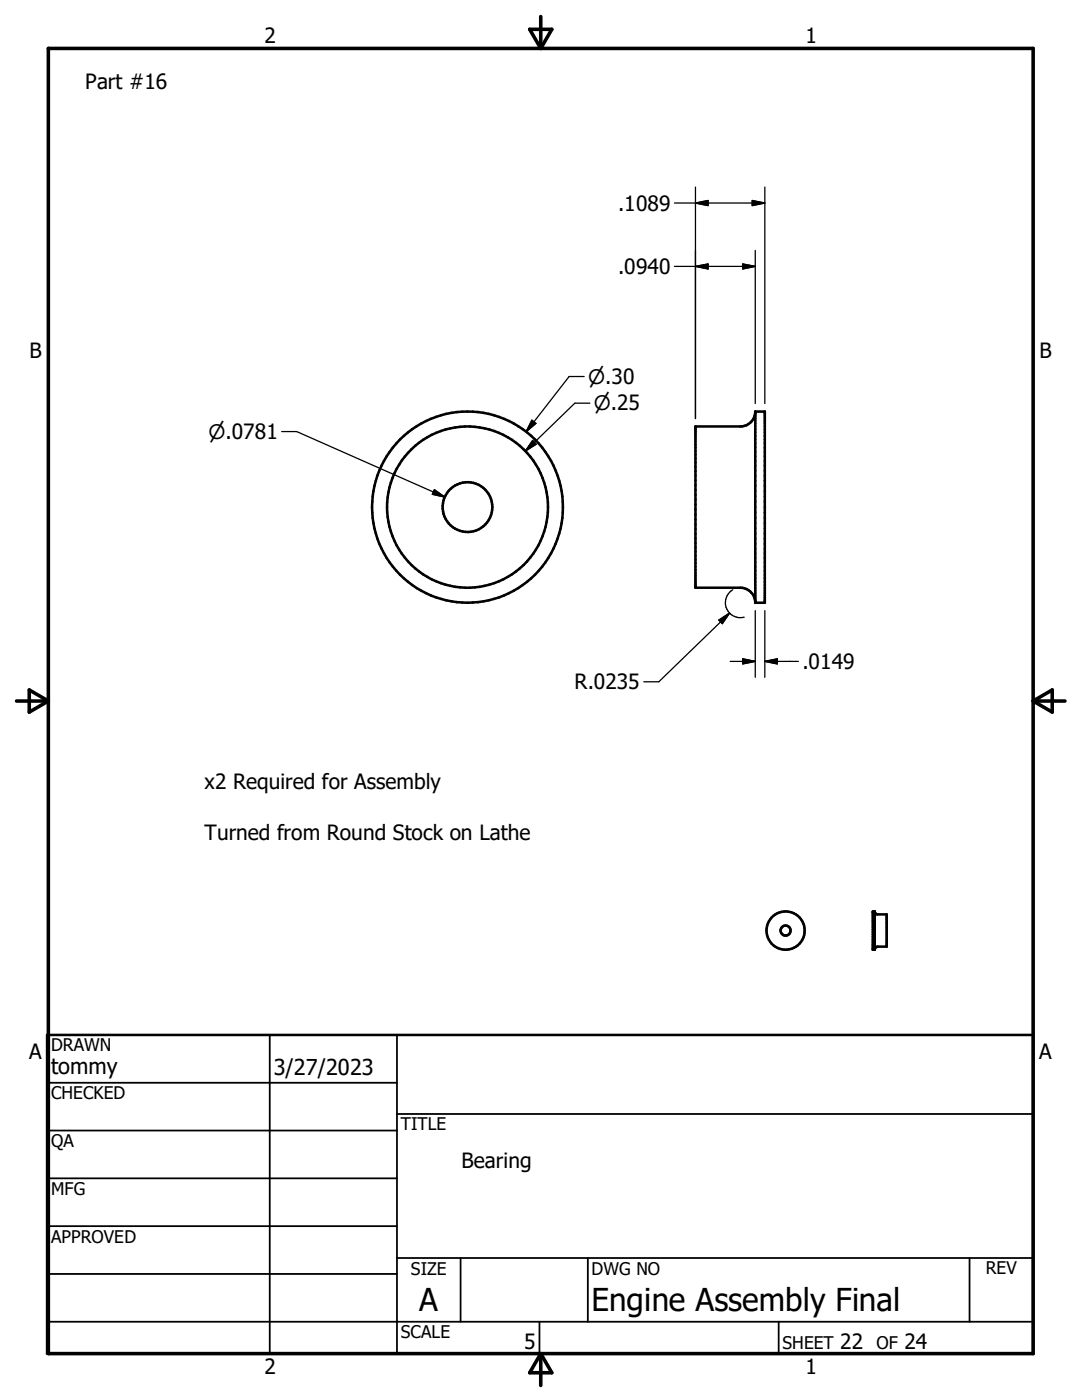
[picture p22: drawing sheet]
<svg xmlns="http://www.w3.org/2000/svg" width="216mm" height="279mm" viewBox="0 0 216 279" stroke-linecap="round" stroke-linejoin="round" font-family="sans-serif">
<defs><g id="words">
<g font-size="6.3">
<text x="83.7" y="261.6">A</text>
<text x="118" y="261.7">Engine Assembly Final</text>
</g>
<g font-size="4.4">
<text x="10.2" y="214.4">tommy</text>
<text x="54.6" y="214.6">3/27/2023</text>
</g>
<g font-size="4.2">
<text x="52.8" y="8.7">2</text>
<text x="160.7" y="8.7">1</text>
<text x="17" y="17.7">Part #16</text>
<text x="123.3" y="42.1">.1089</text>
<text x="123.3" y="54.7">.0940</text>
<text x="5.9" y="71.5">B</text>
<text x="207.4" y="71.5">B</text>
<text x="114.6" y="137.6">R.0235</text>
<text x="160.1" y="133.5">.0149</text>
<text x="40.8" y="157.5">x2 Required for Assembly</text>
<text x="40.8" y="167.6">Turned from Round Stock on Lathe</text>
<text x="5.8" y="211.4">A</text>
<text x="207.4" y="211.4">A</text>
<text x="92.1" y="233">Bearing</text>
<text x="104.6" y="269.3">5</text>
<text x="167.7" y="269.3">22</text>
<text x="180.5" y="269.3">24</text>
<text x="52.8" y="274.2">2</text>
<text x="160.7" y="274.2">1</text>
</g>
<g font-size="4">
<text x="117.3" y="76.6">n.30</text>
<text x="118.5" y="81.9">n.25</text>
<text x="41.6" y="87.6">n.0781</text>
</g>
<g font-size="3.5">
<text x="10.2" y="209.8">DRAWN</text>
<text x="10.2" y="219.4">CHECKED</text>
<text x="80" y="225.6">TITLE</text>
<text x="10.2" y="229">QA</text>
<text x="10.2" y="238.5">MFG</text>
<text x="10.2" y="248.1">APPROVED</text>
<text x="82" y="254.4">SIZE</text>
<text x="118" y="254.4">DWG NO</text>
<text x="196.7" y="254.3">REV</text>
<text x="80" y="267.1">SCALE</text>
<text x="156.1" y="269.3">SHEET</text>
<text x="174.9" y="269.3">OF</text>
</g>
</g></defs>
<g fill="none" stroke="#000" stroke-width=".51">
<path d="M150.7 82.1a2.97 2.97 0 0 1-3 3h-8.9v32.2h8.9a2.98 2.98 0 0 1 3 3M150.7 82.1h1.9v38.2h-1.9M150.7 82.1v38.2M174.5 181.9h-.3v7.6h.3M174.5 181.9l.1 .4 .4 .2h1.9v6.4h-1.8l-.5 .3-.1 .3M174.5 181.9v7.6M9.4 206.5h196.8v63.6h-196.8z"/>
<circle cx="93.3" cy="101.2" r="19.1"/>
<circle cx="93.3" cy="101.2" r="16.1"/>
<circle cx="93.3" cy="101.2" r="5"/>
<circle cx="156.8" cy="185.7" r="1"/>
<circle cx="156.8" cy="185.7" r="3.8"/>
</g>
<path d="M9.6 9.7h196.6v260.4h-196.6zM105.7 5.8h4.4l-2.2 3.9zM107.9 3.3v6.4M3.3 139.9h6.3M5.8 137.7l3.8 2.2-3.8 2.2zM206.2 139.9h6.3M206.2 139.9l3.8-2.2v4.4zM107.9 270.1v6.4M107.9 270.1l2.2 3.9h-4.4z" fill="none" stroke="#000" stroke-width=".71"/>
<g fill="none" stroke="#000" stroke-width=".36">
<path d="M9.4 216.1h69.8M53.8 206.5v63.6M79.2 206.5v63.6M9.4 225.6h69.8M9.4 235.2h69.8M79.2 222.3h127M9.4 244.7h69.8M9.4 254.2h69.8M79.2 251.1h127M91.9 251.1v12.7M117.3 251.1v12.7M193.5 251.1v12.7"/>
<path d="M9.4 263.8h196.8M107.6 263.8v6.3M155.4 263.8v6.3"/>
</g>
<g fill="none" stroke="#000" stroke-width=".25">
<path d="M138.8 37.3v46.2M152.6 37.3v43.2M134.6 53.2h16.1M134.6 40.5h18M138.8 53.2l2.5-.5v1zM138.8 40.5l2.5-.5v1zM148.2 52.7l2.5 .5-2.5 .5zM150.1 40l2.5 .5-2.5 .5zM150.7 50v30.5M116.6 75.1h-3l-8.6 11.1M56.2 86.1h3l29.6 13.1M86.7 97.7l2.1 1.5-2.5-.6z"/>
<path d="M106.1 83.9l.8 .6-1.9 1.7zM106.3 87.9l.7 .7-2.2 1.4zM117.7 80.5h-3l-9.9 9.5M146.2 117.7a2.99 2.99 0 0 0-1.2 3.7 2.99 2.99 0 0 0 3.5 1.8M143.4 123.8l2.2-1.4-1.5 2.1zM145.6 122.4l-14.1 13.7h-3M145.7 132h5M148.2 131.5l2.5 .5-2.5 .5zM150.7 121.9v13.3M152.6 132h6.7M152.6 132l2.5-.5v1zM152.6 121.9v13.3"/>
</g>
<path d="M138.8 53.2l2.5-.5v1zM138.8 40.5l2.5-.5v1zM148.2 52.7l2.5 .5-2.5 .5zM150.1 40l2.5 .5-2.5 .5zM86.7 97.7l2.1 1.5-2.5-.6zM106.1 83.9l.8 .6-1.9 1.7zM106.3 87.9l.7 .7-2.2 1.4zM143.4 123.8l2.2-1.4-1.5 2.1zM148.2 131.5l2.5 .5-2.5 .5zM152.6 132l2.5-.5v1z" fill="#000" stroke="#000" stroke-width=".25"/>
<use href="#words"/>
</svg>
